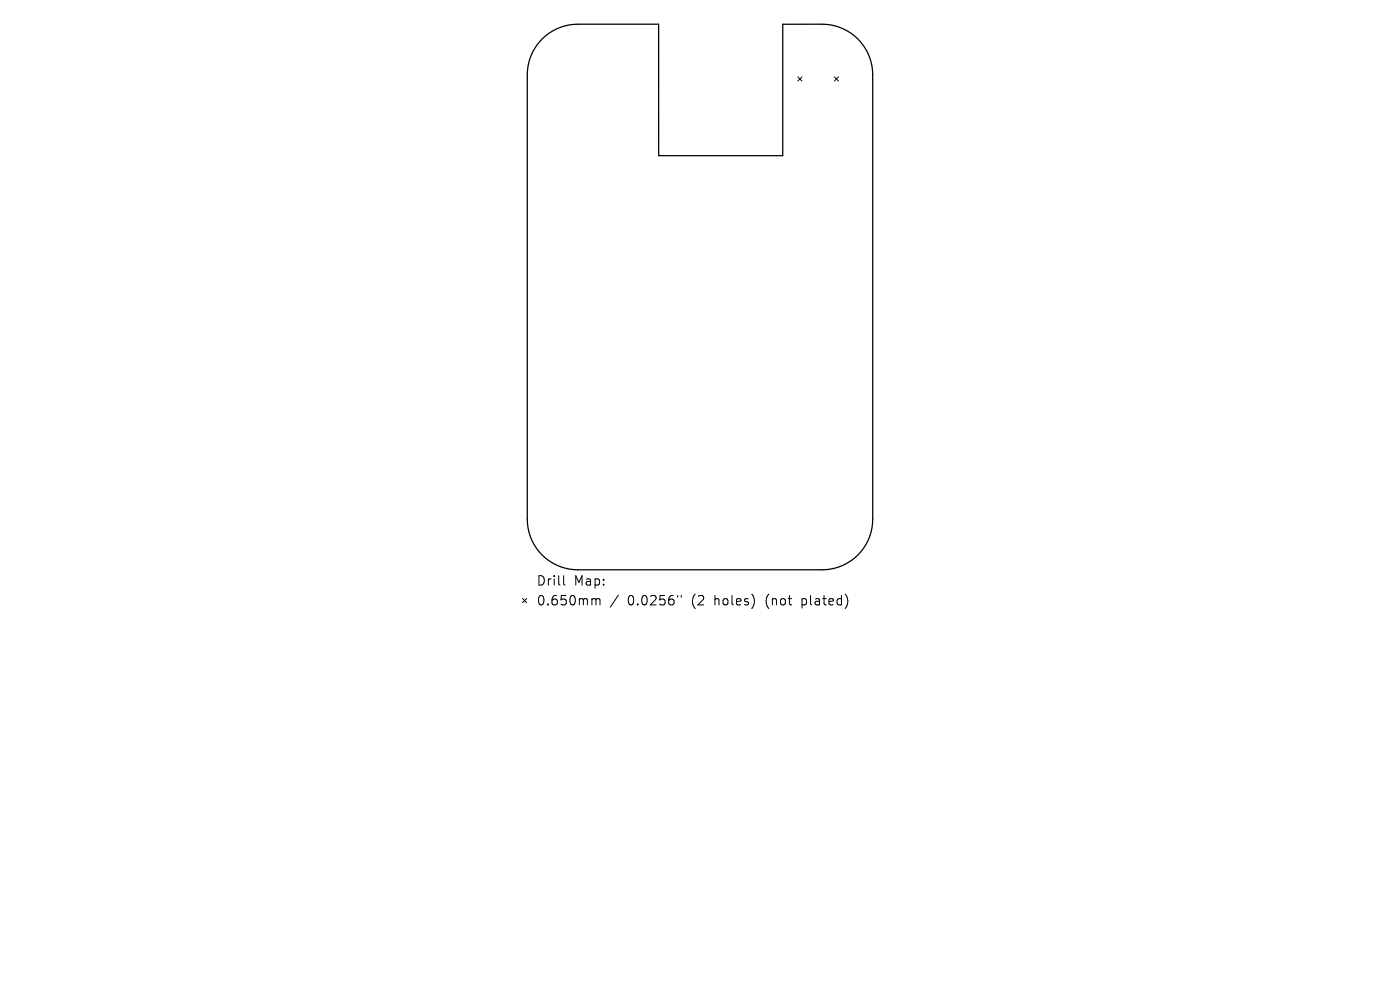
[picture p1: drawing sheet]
<svg xmlns="http://www.w3.org/2000/svg" width="297mm" height="210mm" viewBox="0 0 297 210" stroke-linecap="round" stroke-linejoin="round" font-family="sans-serif">
<defs><g id="words">
<g font-size="2.8">
<text x="113.7" y="124.5">Drill</text>
<text x="121.7" y="124.5">Map:</text>
<text x="113.7" y="128.7">0.650mm</text>
<text x="133.2" y="128.7">0.0256&quot;</text>
<text x="146.9" y="128.7">(2</text>
<text x="151.9" y="128.7">holes)</text>
<text x="162.9" y="128.7">(not</text>
<text x="170.7" y="128.7">plated)</text>
</g>
</g></defs>
<path d="M115 8.3a10.7 10.7 0 0 1 7.6-3.2h17.1v27.9h26.4v-27.9h8.3a10.7 10.7 0 0 1 10.7 10.8v94.2a10.7 10.7 0 0 1-10.7 10.8h-51.8a10.7 10.7 0 0 1-10.7-10.8v-94.2a10.7 10.7 0 0 1 3.1-7.6z" fill="none" stroke="#000" stroke-width=".27"/>
<g fill="none" stroke="#000" stroke-width=".21">
<path d="M169.3 16.3l.8 .9M170.1 16.3l-.8 .9M177 16.3l.9 .9M177.9 16.3l-.9 .9M110.9 127l.8 .8M111.7 127l-.8 .8M119.6 122.1v1.7l.3 .3M125.9 127h.2l.3 .3M126.4 127.3l.3-.3 .5 .1 .1 1.2M126.4 127.3v1M131.2 126.2l-1.7 2.6M143.8 126.3v.4"/>
<path d="M144.5 126.3v.4"/>
</g>
<use href="#words"/>
</svg>
